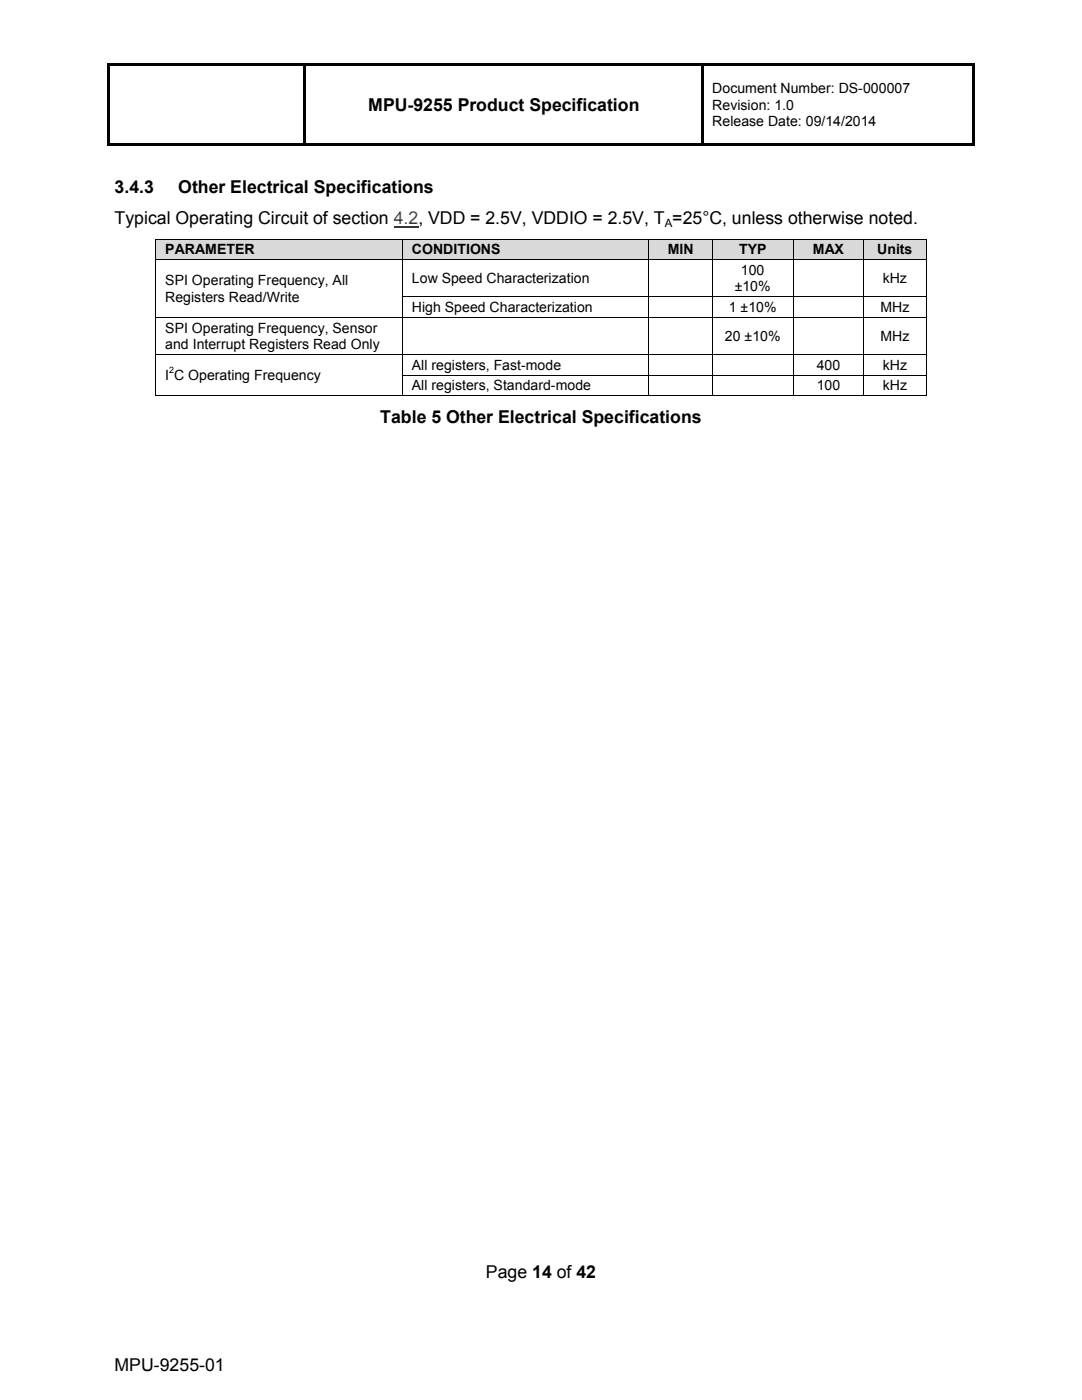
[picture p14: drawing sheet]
<svg xmlns="http://www.w3.org/2000/svg" width="216mm" height="279mm" viewBox="0 0 216 279" stroke-linecap="round" stroke-linejoin="round" font-family="sans-serif">
<defs><g id="words">
<g font-size="3.5">
<text x="73.5" y="22.2">MPU-9255 Product Specification</text>
<text x="22.9" y="38.6">3.4.3</text>
<text x="35.6" y="38.6">Other Electrical Specifications</text>
<text x="22.9" y="44.7">Typical Operating Circuit of section 4.2, VDD = 2.5V, VDDIO = 2.5V, T =25°C, unless otherwise noted.</text>
<text x="75.9" y="84.5">Table 5 Other Electrical Specifications</text>
<text x="97" y="255.1">Page 14 of 42</text>
<text x="22.9" y="273.7">MPU-9255-01</text>
</g>
<g font-size="2.8">
<text x="142.1" y="18.6">Document Number: DS-000007</text>
<text x="142.1" y="21.9">Revision: 1.0</text>
<text x="142.1" y="25.1">Release Date: 09/14/2014</text>
<text x="33" y="50.7">PARAMETER</text>
<text x="82.2" y="50.7">CONDITIONS</text>
<text x="133.3" y="50.7">MIN</text>
<text x="147.5" y="50.7">TYP</text>
<text x="162.2" y="50.7">MAX</text>
<text x="175" y="50.7">Units</text>
<text x="33" y="56.9">SPI Operating Frequency, All</text>
<text x="82.2" y="56.5">Low Speed Characterization</text>
<text x="146.6" y="58.1">±10%</text>
<text x="147.9" y="54.9">100</text>
<text x="176.1" y="56.5">kHz</text>
<text x="33" y="60.2">Registers Read/Write</text>
<text x="82.2" y="62.3">High Speed Characterization</text>
<text x="145.4" y="62.3">1 ±10%</text>
<text x="175.7" y="62.3">MHz</text>
<text x="33" y="66.4">SPI Operating Frequency, Sensor</text>
<text x="33" y="69.6">and Interrupt Registers Read Only</text>
<text x="144.7" y="68">20 ±10%</text>
<text x="175.7" y="68">MHz</text>
<text x="33" y="75.8">I C Operating Frequency</text>
<text x="82.2" y="77.9">All registers, Standard-mode</text>
<text x="82.2" y="73.7">All registers, Fast-mode</text>
<text x="163" y="77.9">100</text>
<text x="163" y="73.7">400</text>
<text x="176.1" y="77.9">kHz</text>
<text x="176.1" y="73.7">kHz</text>
</g>
<text font-size="2.3" x="132.6" y="45.2">A</text>
<text font-size="1.8" x="33.8" y="74.4">2</text>
</g></defs>
<path d="M21.4 12.7h.5v.5h-.5zM21.4 12.7h173.1v.5h-173.1zM193.9 12.7h.6v.5h-.6zM21.4 13.2h.5v15.9h-.5zM21.4 28.6h39.2v.5h-39.2zM60.6 13.2h.5v15.9h-.5zM61.1 28.6h78.9v.5h-78.9zM140 13.2h.5v15.9h-.5zM140.5 28.6h53.4v.5h-53.4zM193.9 13.2h.6v15.9h-.6zM193.9 28.6h.6v.5h-.6z" fill="#000"/>
<path d="M78.6 45.2h4.9" fill="none" stroke="#00f" stroke-width=".25"/>
<g fill="#d9d9d9">
<path d="M31.2 47.8h49v4h-49z"/>
<path d="M33 47.8h45.4v4h-45.4z"/>
<path d="M80.4 47.8h49v4h-49z"/>
<path d="M82.2 47.8h45.4v4h-45.4z"/>
<path d="M129.6 47.8h12.5v4h-12.5z"/>
<path d="M131.4 47.8h8.9v4h-8.9z"/>
<path d="M142.3 47.8h15.9v4h-15.9z"/>
<path d="M144.1 47.8h12.2v4h-12.2z"/>
<path d="M158.3 47.8h14v4h-14z"/>
<path d="M160.1 47.8h10.4v4h-10.4z"/>
<path d="M172.5 47.8h12.2v4h-12.2z"/>
<path d="M174.3 47.8h8.6v4h-8.6z"/>
</g>
<path d="M31 47.6h.2v.2h-.2zM31 59.1h.2v.2h-.2zM184.7 47.6h.2v.2h-.2zM31 74.8h.2v.1h-.2zM184.7 78.9h.2v.2h-.2z" fill="#000"/>
<g fill="none" stroke="#000" stroke-width=".2">
<path d="M31 47.7h153.9M31 51.8h153.9M31.1 47.8v4M31.1 51.9v7.2M31.1 59.3v3.9M80.2 59.2h104.7M80.3 47.8v4M80.3 51.9v7.2M80.3 59.3v3.9M129.5 47.8v4M129.5 51.9v7.2M129.5 59.3v3.9"/>
<path d="M142.2 47.8v4M142.2 51.9v7.2M142.2 59.3v3.9M158.2 47.8v4M158.2 51.9v7.2M158.2 59.3v3.9M172.4 47.8v4M172.4 51.9v7.2M172.4 59.3v3.9M184.8 47.8v4M184.8 51.9v7.2M184.8 59.3v3.9"/>
<path d="M31 63.3h153.9M31 70.7h153.9M31 79h49.2M31.1 63.4v7.2M31.1 70.8v4M31.1 74.9v4.2M80.2 74.8h104.7M80.3 63.4v7.2M80.3 70.8v4M80.3 74.9v4.2M80.4 79h49M129.5 63.4v7.2"/>
<path d="M129.5 70.8v4M129.5 74.9v4.2M129.6 79h12.5M142.2 63.4v7.2M142.2 70.8v4M142.2 74.9v4.2M142.3 79h15.9M158.2 63.4v7.2M158.2 70.8v4M158.2 74.9v4.2M158.3 79h14M172.4 63.4v7.2"/>
<path d="M172.4 70.8v4M172.4 74.9v4.2M172.4 79h12.3M184.8 63.4v7.2M184.8 70.8v4M184.8 74.9v4.2"/>
</g>
<use href="#words"/>
</svg>
